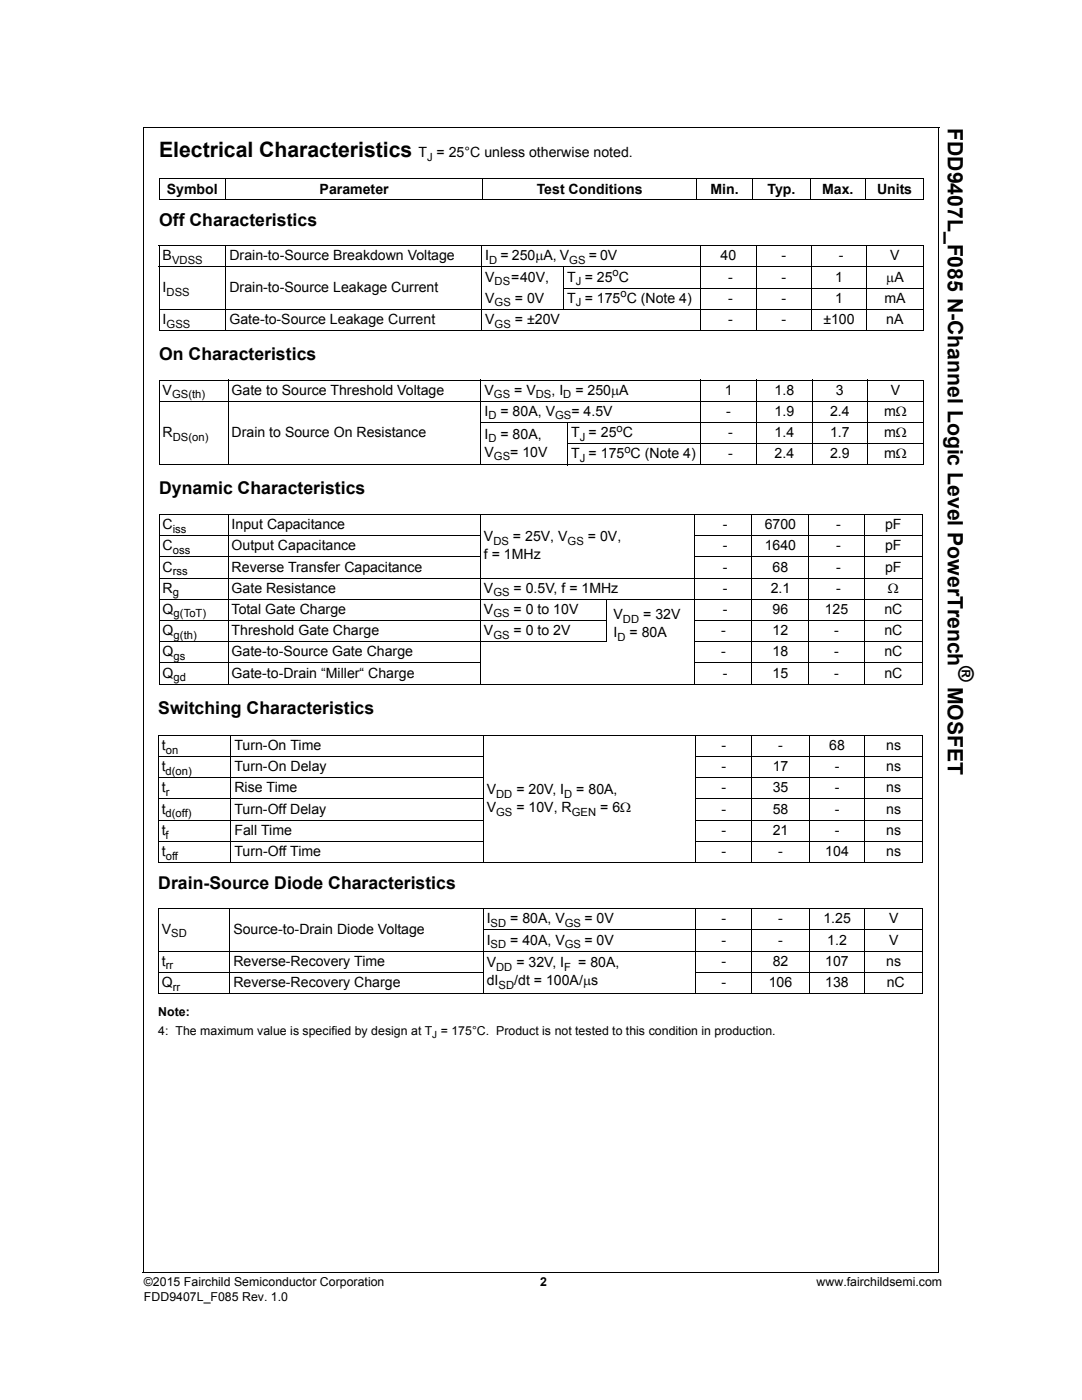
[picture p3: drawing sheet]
<svg xmlns="http://www.w3.org/2000/svg" width="216mm" height="279mm" viewBox="0 0 216 279" stroke-linecap="round" stroke-linejoin="round" font-family="sans-serif">
<defs><g id="words">
<g font-size="4.2">
<text x="189.1" y="25.5" transform="rotate(90 189.1 25.5)">FDD9407L_F085 N-Channel Logic Level PowerTrench</text>
<text x="31.7" y="31.4">Electrical Characteristics</text>
<text x="189.1" y="137.1" transform="rotate(90 189.1 137.1)">MOSFET</text>
<text x="191.3" y="133" transform="rotate(90 191.3 133)">®</text>
</g>
<g font-size="3.5">
<text x="31.7" y="45">Off Characteristics</text>
<text x="31.7" y="71.8">On Characteristics</text>
<text x="31.7" y="98.7">Dynamic Characteristics</text>
<text x="31.6" y="142.5">Switching Characteristics</text>
<text x="31.6" y="177.3">Drain-Source Diode Characteristics</text>
</g>
<g font-size="2.8">
<text x="83.5" y="31.4">T = 25°C unless otherwise noted.</text>
<text x="33.3" y="38.7">Symbol</text>
<text x="63.8" y="38.7">Parameter</text>
<text x="107.1" y="38.7">Test Conditions</text>
<text x="141.8" y="38.7">Min.</text>
<text x="153.1" y="38.7">Typ.</text>
<text x="164.1" y="38.7">Max.</text>
<text x="175" y="38.7">Units</text>
<text x="32.4" y="52">B</text>
<text x="45.8" y="52">Drain-to-Source Breakdown Voltage</text>
<text x="96.8" y="52">I</text>
<text x="99.9" y="52">= 250μA, V</text>
<text x="117.5" y="52">= 0V</text>
<text x="143.8" y="52">40</text>
<text x="156" y="52">-</text>
<text x="167.4" y="52">-</text>
<text x="177.6" y="52">V</text>
<text x="32.4" y="58.3">I</text>
<text x="45.8" y="58.3">Drain-to-Source Leakage Current</text>
<text x="96.8" y="56.2">V</text>
<text x="102" y="56.2">= 40V,</text>
<text x="113.2" y="56.2">T = 25 C</text>
<text x="145.3" y="56.2">-</text>
<text x="156" y="56.2">-</text>
<text x="166.6" y="56.2">1</text>
<text x="176.8" y="56.2">μA</text>
<text x="32.4" y="64.7">I</text>
<text x="45.8" y="64.7">Gate-to-Source Leakage Current</text>
<text x="96.8" y="64.7">V</text>
<text x="96.8" y="60.4">V</text>
<text x="102.7" y="60.4">= 0V</text>
<text x="102.7" y="64.7">= ±20V</text>
<text x="113.2" y="60.4">T = 175 C (Note 4)</text>
<text x="145.3" y="64.7">-</text>
<text x="145.3" y="60.4">-</text>
<text x="156" y="60.4">-</text>
<text x="156" y="64.7">-</text>
<text x="164.3" y="64.7">±100</text>
<text x="166.6" y="60.4">1</text>
<text x="176.5" y="60.4">mA</text>
<text x="176.8" y="64.7">nA</text>
<text x="32.4" y="78.8">V</text>
<text x="46.2" y="78.8">Gate to Source Threshold Voltage</text>
<text x="96.7" y="78.8">V</text>
<text x="96.7" y="83">I</text>
<text x="99.9" y="83">= 80A, V</text>
<text x="102.6" y="78.8">= V</text>
<text x="110" y="78.8">, I</text>
<text x="114" y="83">= 4.5V</text>
<text x="114.8" y="78.8">= 250μA</text>
<text x="144.6" y="78.8">1</text>
<text x="144.9" y="83">-</text>
<text x="154.6" y="83">1.9</text>
<text x="154.6" y="78.8">1.8</text>
<text x="165.6" y="83">2.4</text>
<text x="166.8" y="78.8">3</text>
<text x="176.4" y="83">mΩ</text>
<text x="177.7" y="78.8">V</text>
<text x="32.4" y="87.3">R</text>
<text x="46.2" y="87.2">Drain to Source On Resistance</text>
<text x="96.7" y="87.6">I</text>
<text x="99.9" y="87.6">= 80A,</text>
<text x="114" y="87.2">T = 25 C</text>
<text x="145.3" y="87.2">-</text>
<text x="154.6" y="87.2">1.4</text>
<text x="165.6" y="87.2">1.7</text>
<text x="176.4" y="87.2">mΩ</text>
<text x="96.7" y="91.1">V</text>
<text x="101.8" y="91.1">= 10V</text>
<text x="114" y="91.5">T = 175 C (Note 4)</text>
<text x="145.3" y="91.5">-</text>
<text x="154.6" y="91.5">2.4</text>
<text x="165.6" y="91.5">2.9</text>
<text x="176.4" y="91.5">mΩ</text>
<text x="32.4" y="105.6">C</text>
<text x="46.2" y="105.6">Input Capacitance</text>
<text x="144.3" y="105.6">-</text>
<text x="152.6" y="105.6">6700</text>
<text x="166.9" y="105.6">-</text>
<text x="176.6" y="105.6">pF</text>
<text x="32.5" y="109.8">C</text>
<text x="46.2" y="109.8">Output Capacitance</text>
<text x="96.6" y="108.1">V</text>
<text x="96.6" y="111.6">f = 1MHz</text>
<text x="102.4" y="108.1">= 25V, V</text>
<text x="117.3" y="108.1">= 0V,</text>
<text x="144.2" y="109.8">-</text>
<text x="152.6" y="109.8">1640</text>
<text x="166.9" y="109.8">-</text>
<text x="176.6" y="109.8">pF</text>
<text x="32.4" y="114.1">C</text>
<text x="32.4" y="118.3">R</text>
<text x="46.2" y="114.1">Reverse Transfer Capacitance</text>
<text x="46.2" y="118.3">Gate Resistance</text>
<text x="96.6" y="118.3">V</text>
<text x="102.5" y="118.3">= 0.5V, f = 1MHz</text>
<text x="144.2" y="114.1">-</text>
<text x="144.3" y="118.3">-</text>
<text x="153.8" y="118.3">2.1</text>
<text x="154.2" y="114.1">68</text>
<text x="166.9" y="114.1">-</text>
<text x="166.9" y="118.3">-</text>
<text x="176.6" y="114.1">pF</text>
<text x="177.2" y="118.3">Ω</text>
<text x="32.4" y="122.5">Q</text>
<text x="46.2" y="122.5">Total Gate Charge</text>
<text x="96.6" y="122.5">V</text>
<text x="102.5" y="122.5">= 0 to 10V</text>
<text x="122.4" y="123.6">V</text>
<text x="128.4" y="123.6">= 32V</text>
<text x="144.3" y="122.5">-</text>
<text x="154.2" y="122.5">96</text>
<text x="164.6" y="122.5">125</text>
<text x="176.5" y="122.5">nC</text>
<text x="32.4" y="131">Q</text>
<text x="32.5" y="126.8">Q</text>
<text x="46.2" y="126.8">Threshold Gate Charge</text>
<text x="46.2" y="131">Gate-to-Source Gate Charge</text>
<text x="96.6" y="126.8">V</text>
<text x="102.5" y="126.8">= 0 to 2V</text>
<text x="122.4" y="127.1">I</text>
<text x="125.6" y="127.1">= 80A</text>
<text x="143.9" y="126.8">-</text>
<text x="143.9" y="131">-</text>
<text x="154.2" y="126.8">12</text>
<text x="154.2" y="131">18</text>
<text x="166.5" y="126.8">-</text>
<text x="166.5" y="131">-</text>
<text x="176.5" y="126.8">nC</text>
<text x="176.5" y="131">nC</text>
<text x="32.4" y="135.2">Q</text>
<text x="46.2" y="135.2">Gate-to-Drain “Miller“ Charge</text>
<text x="144.2" y="135.2">-</text>
<text x="154.2" y="135.2">15</text>
<text x="166.4" y="135.2">-</text>
<text x="176.5" y="135.2">nC</text>
<text x="32.3" y="149.7">t</text>
<text x="46.8" y="149.7">Turn-On Time</text>
<text x="144" y="149.7">-</text>
<text x="155.3" y="149.7">-</text>
<text x="165.5" y="149.7">68</text>
<text x="176.8" y="149.7">ns</text>
<text x="32.3" y="153.9">t</text>
<text x="46.8" y="153.9">Turn-On Delay</text>
<text x="144" y="153.9">-</text>
<text x="154.2" y="153.9">17</text>
<text x="166.6" y="153.9">-</text>
<text x="176.9" y="153.9">ns</text>
<text x="32.3" y="158.2">t</text>
<text x="46.8" y="158.2">Rise Time</text>
<text x="97.1" y="158.5">V</text>
<text x="103" y="158.5">= 20V, I</text>
<text x="115" y="158.5">= 80A,</text>
<text x="143.9" y="158.2">-</text>
<text x="154.2" y="158.2">35</text>
<text x="166.6" y="158.2">-</text>
<text x="176.8" y="158.2">ns</text>
<text x="32.3" y="166.6">t</text>
<text x="32.3" y="162.4">t</text>
<text x="46.8" y="162.4">Turn-Off Delay</text>
<text x="46.8" y="166.6">Fall Time</text>
<text x="97.1" y="162.1">V</text>
<text x="103" y="162.1">= 10V, R</text>
<text x="119.8" y="162.1">= 6Ω</text>
<text x="144" y="162.4">-</text>
<text x="144" y="166.6">-</text>
<text x="154.2" y="162.4">58</text>
<text x="154.2" y="166.6">21</text>
<text x="166.6" y="162.4">-</text>
<text x="166.6" y="166.6">-</text>
<text x="176.8" y="162.4">ns</text>
<text x="176.8" y="166.6">ns</text>
<text x="32.3" y="170.9">t</text>
<text x="46.8" y="170.9">Turn-Off Time</text>
<text x="144" y="170.9">-</text>
<text x="155.3" y="170.9">-</text>
<text x="164.7" y="170.9">104</text>
<text x="176.9" y="170.9">ns</text>
<text x="97.1" y="184.3">I</text>
<text x="101.8" y="184.3">= 80A, V</text>
<text x="116.6" y="184.3">= 0V</text>
<text x="144" y="184.3">-</text>
<text x="155.3" y="184.3">-</text>
<text x="164.3" y="184.3">1.25</text>
<text x="177.4" y="184.3">V</text>
<text x="32.3" y="186.4">V</text>
<text x="46.6" y="186.4">Source-to-Drain Diode Voltage</text>
<text x="97.1" y="188.5">I</text>
<text x="101.8" y="188.5">= 40A, V</text>
<text x="116.6" y="188.5">= 0V</text>
<text x="144" y="188.5">-</text>
<text x="155.3" y="188.5">-</text>
<text x="165.1" y="188.5">1.2</text>
<text x="177.4" y="188.5">V</text>
<text x="32.3" y="192.7">t</text>
<text x="32.3" y="197">Q</text>
<text x="46.6" y="192.7">Reverse-Recovery Time</text>
<text x="46.6" y="197">Reverse-Recovery Charge</text>
<text x="97.1" y="193.1">V</text>
<text x="97.1" y="196.6">dI</text>
<text x="102.6" y="196.6">/dt = 100A/μs</text>
<text x="103" y="193.1">= 32V, I</text>
<text x="115.4" y="193.1">= 80A,</text>
<text x="143.9" y="197">-</text>
<text x="144" y="192.7">-</text>
<text x="153.4" y="197">106</text>
<text x="154.2" y="192.7">82</text>
<text x="164.7" y="197">138</text>
<text x="164.7" y="192.7">107</text>
<text x="176.8" y="192.7">ns</text>
<text x="176.9" y="197">nC</text>
</g>
<g font-size="2.5">
<text x="31.6" y="202.7">Note:</text>
<text x="31.6" y="206.6">4: The maximum value is specified by design at T = 175°C. Product is not tested to this condition in production.</text>
<text x="28.7" y="256.7">©2015 Fairchild Semiconductor Corporation</text>
<text x="107.8" y="256.7">2</text>
<text x="162.9" y="256.7">www.fairchildsemi.com</text>
<text x="28.7" y="259.6">FDD9407L_F085 Rev. 1.0</text>
</g>
<g font-size="2.2">
<text x="85.2" y="32.1">J</text>
<text x="34.3" y="52.7">VDSS</text>
<text x="97.6" y="52.7">D</text>
<text x="113.6" y="52.7">GS</text>
<text x="33.2" y="59">DSS</text>
<text x="98.7" y="56.9">DS</text>
<text x="114.9" y="56.9">J</text>
<text x="122.2" y="55.1">o</text>
<text x="123.8" y="59.3">o</text>
<text x="33.2" y="65.4">GSS</text>
<text x="98.7" y="61.2">GS</text>
<text x="98.7" y="65.4">GS</text>
<text x="114.9" y="61.2">J</text>
<text x="34.3" y="79.5">GS(th)</text>
<text x="97.5" y="83.7">D</text>
<text x="98.6" y="79.5">GS</text>
<text x="106.9" y="79.5">DS</text>
<text x="110.8" y="83.7">GS</text>
<text x="112.4" y="79.5">D</text>
<text x="34.5" y="87.9">DS(on)</text>
<text x="97.5" y="88.3">D</text>
<text x="115.7" y="87.9">J</text>
<text x="123" y="86.1">o</text>
<text x="98.6" y="91.8">GS</text>
<text x="115.7" y="92.2">J</text>
<text x="124.6" y="90.4">o</text>
<text x="34.5" y="106.3">iss</text>
<text x="34.5" y="110.5">oss</text>
<text x="98.4" y="108.8">DS</text>
<text x="113.3" y="108.8">GS</text>
<text x="34.5" y="114.8">rss</text>
<text x="34.5" y="119">g</text>
<text x="98.4" y="119">GS</text>
<text x="34.6" y="123.2">g(ToT)</text>
<text x="98.4" y="123.2">GS</text>
<text x="124.3" y="124.3">DD</text>
<text x="34.6" y="127.5">g(th)</text>
<text x="34.6" y="131.7">gs</text>
<text x="98.4" y="127.5">GS</text>
<text x="123.2" y="127.8">D</text>
<text x="34.6" y="135.9">gd</text>
<text x="33" y="154.6">d(on)</text>
<text x="33.1" y="150.4">on</text>
<text x="33.1" y="158.9">r</text>
<text x="99" y="159.2">DD</text>
<text x="112.6" y="159.2">D</text>
<text x="33" y="163.1">d(off)</text>
<text x="33" y="167.3">f</text>
<text x="99" y="162.8">GS</text>
<text x="114.1" y="162.8">GEN</text>
<text x="33.1" y="171.6">off</text>
<text x="97.9" y="185">SD</text>
<text x="112.7" y="185">GS</text>
<text x="34.2" y="187.1">SD</text>
<text x="97.9" y="189.2">SD</text>
<text x="112.7" y="189.2">GS</text>
<text x="33.1" y="193.4">rr</text>
<text x="34.5" y="197.7">rr</text>
<text x="99" y="193.8">DD</text>
<text x="99.5" y="197.3">SD</text>
<text x="112.6" y="193.8">F</text>
</g>
<text font-size="2" x="86.3" y="207.2">J</text>
</g></defs>
<g fill="none" stroke="#000" stroke-width=".2">
<path d="M28.6 25.4h158.8M28.6 25.3v228.7M31.7 35.6h152.6M31.7 39.9h152.6M31.7 35.7v4.1M45 35.6v4.3M96.4 35.6v4.3M139 35.6v4.3M150.2 35.6v4.3M161.6 35.6v4.3M172.7 35.6v4.3M184.3 35.7v4.1"/>
<path d="M187.3 25.4v228.7M31.7 49h152.7M31.7 53.3h152.7M31.7 49.1v16.8M45.1 49v17M96.1 49v17.1M112.4 57.5h72M112.5 53.2v8.6M139.9 49v17.1M150.9 49v17M162 49v17M172.8 49v17"/>
<path d="M184.3 49.1v16.8M31.7 61.7h152.7M31.7 66h64.3M31.7 75.8h64.2M31.7 75.9v16.8M45.5 75.8v17M96 75.8v17.1M96.1 75.8h43.7M96.2 66h43.6M139.9 75.8v17.1M140 66h44.4M140 75.8h44.4"/>
<path d="M150.9 75.8v17M162.1 75.8v17M173 75.8v17M184.3 75.9v16.8M31.7 80.1h152.7M31.7 92.8h64.2M95.9 84.3h88.5M96.1 92.8h43.7M113.2 88.5h71.2M113.3 84.2v8.7M140 92.8h44.4M31.7 102.7h152.4"/>
<path d="M31.7 106.9h64.2M31.7 111.1h64.2M31.7 115.4h152.4M31.7 102.7v33.8M45.5 102.6v34M95.9 102.6v34M120.9 119.6h-89.2M120.9 119.5v8.5M121 119.6h63.1M138.6 106.9h45.5M138.6 111.1h45.5M138.6 102.6v34"/>
<path d="M150.1 102.6v34M161.4 102.6v34M172.4 102.6v34M184.1 102.7v33.8M31.7 132.3h64.2M31.7 136.5h152.4M121 123.8h-89.3M121 128.1h-89.3M138.6 123.8h45.5M138.6 128.1h45.5M138.6 132.3h45.5M31.5 146.7h152.6"/>
<path d="M31.5 151h65M31.5 155.2h65M31.5 159.4h65M31.6 146.8v25.3M46.1 146.7v25.5M96.4 146.7v25.5M138.7 151h45.4M138.7 155.2h45.4M138.7 159.4h45.4M138.8 146.7v25.5M150.1 146.7v25.5M161.5 146.7v25.5"/>
<path d="M172.6 146.7v25.5M184.1 146.8v25.3M31.5 163.7h65M31.5 167.9h65M31.5 172.1h152.6M138.7 163.7h45.4M138.7 167.9h45.4M31.5 181.3h152.6M31.5 189.8h152.6M31.5 194h65M31.5 198.3h152.6M31.6 181.4v16.8"/>
<path d="M45.8 181.3v17M96.4 185.6h87.7M96.4 181.3v17M138.7 194h45.4M138.8 181.3v17M150.1 181.3v17M161.5 181.3v17M172.6 181.3v17M184.1 181.4v16.8M28.5 254h158.8"/>
</g>
<use href="#words"/>
</svg>
